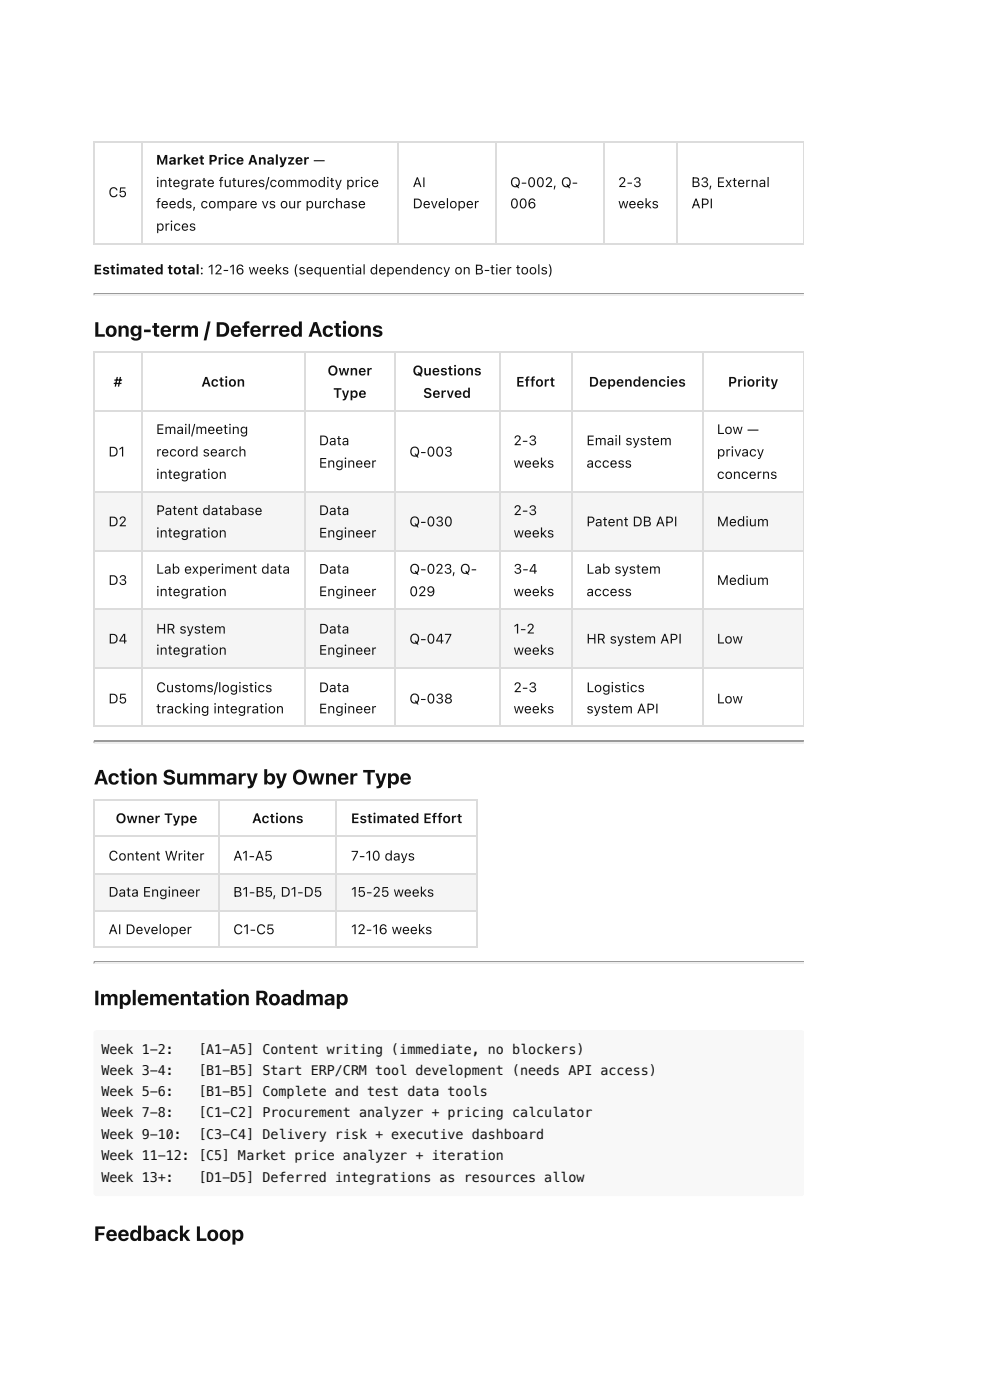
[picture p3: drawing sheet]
<svg xmlns="http://www.w3.org/2000/svg" width="210mm" height="297mm" viewBox="0 0 210 297" stroke-linecap="round" stroke-linejoin="round" font-family="sans-serif">
<defs><g id="words">
<g font-size="4.4" fill="#111">
<text x="19.8" y="71.4">Long-term / Deferred Actions</text>
<text x="19.8" y="166.4">Action Summary by Owner Type</text>
<text x="19.8" y="213.3">Implementation Roadmap</text>
<text x="19.8" y="263.3">Feedback Loop</text>
</g>
<g font-size="2.9" fill="#111">
<text x="33.1" y="34.9">Market Price Analyzer —</text>
<text x="23" y="41.8">C5</text>
<text x="33.1" y="39.7">integrate futures/commodity price</text>
<text x="87.6" y="39.7">AI</text>
<text x="108.2" y="39.7">Q-002, Q-</text>
<text x="131.1" y="39.7">2-3</text>
<text x="146.7" y="39.7">B3, External</text>
<text x="33.1" y="44.2">feeds, compare vs our purchase</text>
<text x="87.6" y="44.2">Developer</text>
<text x="108.2" y="44.2">006</text>
<text x="131.1" y="44.2">weeks</text>
<text x="146.7" y="44.2">API</text>
<text x="33.1" y="48.9">prices</text>
<text x="19.8" y="58.2">Estimated total: 12-16 weeks (sequential dependency on B-tier tools)</text>
<text x="24.1" y="82">#</text>
<text x="42.7" y="82">Action</text>
<text x="69.5" y="79.6">Owner</text>
<text x="87.5" y="79.6">Questions</text>
<text x="109.5" y="82">Effort</text>
<text x="124.9" y="82">Dependencies</text>
<text x="154.4" y="82">Priority</text>
<text x="70.7" y="84.4">Type</text>
<text x="89.8" y="84.4">Served</text>
<text x="33.1" y="92.1">Email/meeting</text>
<text x="67.7" y="94.5">Data</text>
<text x="108.9" y="94.5">2-3</text>
<text x="124.4" y="94.5">Email system</text>
<text x="152.1" y="92.1">Low —</text>
<text x="23" y="96.8">D1</text>
<text x="33.1" y="96.8">record search</text>
<text x="33.1" y="101.6">integration</text>
<text x="67.7" y="99.2">Engineer</text>
<text x="86.8" y="96.8">Q-003</text>
<text x="108.9" y="99.2">weeks</text>
<text x="124.4" y="99.2">access</text>
<text x="152.1" y="96.8">privacy</text>
<text x="152.1" y="101.6">concerns</text>
<text x="23" y="111.7">D2</text>
<text x="33.1" y="109.3">Patent database</text>
<text x="67.7" y="109.3">Data</text>
<text x="86.8" y="111.7">Q-030</text>
<text x="108.9" y="109.3">2-3</text>
<text x="124.4" y="111.7">Patent DB API</text>
<text x="152.1" y="111.7">Medium</text>
<text x="33.1" y="114">integration</text>
<text x="67.7" y="114">Engineer</text>
<text x="108.9" y="114">weeks</text>
<text x="23" y="124.1">D3</text>
<text x="33.1" y="121.7">Lab experiment data</text>
<text x="67.7" y="121.7">Data</text>
<text x="86.8" y="121.7">Q-023, Q-</text>
<text x="108.9" y="121.7">3-4</text>
<text x="124.4" y="121.7">Lab system</text>
<text x="152.1" y="124.1">Medium</text>
<text x="33.1" y="126.5">integration</text>
<text x="67.7" y="126.5">Engineer</text>
<text x="86.8" y="126.5">029</text>
<text x="108.9" y="126.5">weeks</text>
<text x="124.4" y="126.5">access</text>
<text x="23" y="136.5">D4</text>
<text x="33.1" y="134.4">HR system</text>
<text x="67.7" y="134.4">Data</text>
<text x="86.8" y="136.5">Q-047</text>
<text x="108.9" y="134.4">1-2</text>
<text x="124.4" y="136.5">HR system API</text>
<text x="152.1" y="136.5">Low</text>
<text x="33.1" y="138.9">integration</text>
<text x="67.7" y="138.9">Engineer</text>
<text x="108.9" y="138.9">weeks</text>
<text x="23" y="149.2">D5</text>
<text x="33.1" y="146.8">Customs/logistics</text>
<text x="67.7" y="146.8">Data</text>
<text x="86.8" y="149.2">Q-038</text>
<text x="108.9" y="146.8">2-3</text>
<text x="124.4" y="146.8">Logistics</text>
<text x="152.1" y="149.2">Low</text>
<text x="33.1" y="151.3">tracking integration</text>
<text x="67.7" y="151.3">Engineer</text>
<text x="108.9" y="151.3">weeks</text>
<text x="124.4" y="151.3">system API</text>
<text x="24.5" y="174.6">Owner Type</text>
<text x="53.5" y="174.6">Actions</text>
<text x="74.5" y="174.6">Estimated Effort</text>
<text x="23" y="182.6">Content Writer</text>
<text x="49.5" y="182.6">A1-A5</text>
<text x="74.5" y="182.6">7-10 days</text>
<text x="23" y="190.2">Data Engineer</text>
<text x="49.5" y="190.2">B1-B5, D1-D5</text>
<text x="74.5" y="190.2">15-25 weeks</text>
<text x="23" y="198.2">AI Developer</text>
<text x="49.5" y="198.2">C1-C5</text>
<text x="74.5" y="198.2">12-16 weeks</text>
</g>
<g font-size="2.8" fill="#111">
<text x="21.5" y="223.6">Week 1-2:</text>
<text x="42" y="223.6">[A1-A5] Content writing (immediate, no blockers)</text>
<text x="21.5" y="228.1">Week 3-4:</text>
<text x="21.5" y="232.6">Week 5-6:</text>
<text x="42" y="228.1">[B1-B5] Start ERP/CRM tool development (needs API access)</text>
<text x="42" y="232.6">[B1-B5] Complete and test data tools</text>
<text x="21.5" y="237.1">Week 7-8:</text>
<text x="42" y="237.1">[C1-C2] Procurement analyzer + pricing calculator</text>
<text x="21.5" y="241.6">Week 9-10:</text>
<text x="42" y="241.6">[C3-C4] Delivery risk + executive dashboard</text>
<text x="21.5" y="246.1">Week 11-12: [C5] Market price analyzer + iteration</text>
<text x="21.5" y="250.8">Week 13+:</text>
<text x="42" y="250.8">[D1-D5] Deferred integrations as resources allow</text>
</g>
</g></defs>
<path d="M19.8 30h150.7M20 29.9v22M30 29.9v22M84.5 29.9v22M105.2 29.9v22M128.2 29.9v22M143.5 29.9v22M19.8 51.7h150.7" fill="none" stroke="#dcdcdc" stroke-width=".26"/>
<path d="M170.5 29.9v22" fill="none" stroke="#dcdcdc" stroke-width=".21"/>
<path d="M19.8 62.3h150.7" fill="none" stroke="#9a9a9a" stroke-width=".26"/>
<path d="M19.8 62.6h150.7" fill="none" stroke="#eee" stroke-width=".26"/>
<path d="M170.5 62.2v.5h-.1z" fill="#eee"/>
<path d="M19.8 62.2h.3v.2l-.3 .3z" fill="#9a9a9a"/>
<g fill="#fff">
<path d="M20.1 74.6h10.1v12.4h-10.1z"/>
<path d="M30.2 74.6h34.4v12.4h-34.4z"/>
<path d="M64.6 74.6h19.3v12.4h-19.3z"/>
<path d="M83.9 74.6h21.9v12.4h-21.9z"/>
<path d="M105.8 74.6h15.6v12.4h-15.6z"/>
<path d="M121.4 74.6h27.6v12.4h-27.6z"/>
<path d="M149 74.6h21.5v12.4h-21.5z"/>
<path d="M20.1 87h10.1v17.2h-10.1z"/>
<path d="M30.2 87h34.4v17.2h-34.4z"/>
<path d="M64.6 87h19.3v17.2h-19.3z"/>
<path d="M83.9 87h21.9v17.2h-21.9z"/>
<path d="M105.8 87h15.6v17.2h-15.6z"/>
<path d="M121.4 87h27.6v17.2h-27.6z"/>
<path d="M149 87h21.5v17.2h-21.5z"/>
</g>
<g fill="#f5f5f5">
<path d="M20.1 104.2h10.1v12.5h-10.1z"/>
<path d="M30.2 104.2h34.4v12.5h-34.4z"/>
<path d="M64.6 104.2h19.3v12.5h-19.3z"/>
<path d="M83.9 104.2h21.9v12.5h-21.9z"/>
<path d="M105.8 104.2h15.6v12.5h-15.6z"/>
<path d="M121.4 104.2h27.6v12.5h-27.6z"/>
<path d="M149 104.2h21.5v12.5h-21.5z"/>
</g>
<g fill="#fff">
<path d="M20.1 116.7h10.1v12.7h-10.1z"/>
<path d="M30.2 116.7h34.4v12.7h-34.4z"/>
<path d="M64.6 116.7h19.3v12.7h-19.3z"/>
<path d="M83.9 116.7h21.9v12.7h-21.9z"/>
<path d="M105.8 116.7h15.6v12.7h-15.6z"/>
<path d="M121.4 116.7h27.6v12.7h-27.6z"/>
<path d="M149 116.7h21.5v12.7h-21.5z"/>
</g>
<g fill="#f5f5f5">
<path d="M20.1 129.4h10.1v12.4h-10.1z"/>
<path d="M30.2 129.4h34.4v12.4h-34.4z"/>
<path d="M64.6 129.4h19.3v12.4h-19.3z"/>
<path d="M83.9 129.4h21.9v12.4h-21.9z"/>
<path d="M105.8 129.4h15.6v12.4h-15.6z"/>
<path d="M121.4 129.4h27.6v12.4h-27.6z"/>
<path d="M149 129.4h21.5v12.4h-21.5z"/>
</g>
<g fill="#fff">
<path d="M20.1 141.8h10.1v12.5h-10.1z"/>
<path d="M30.2 141.8h34.4v12.5h-34.4z"/>
<path d="M64.6 141.8h19.3v12.5h-19.3z"/>
<path d="M83.9 141.8h21.9v12.5h-21.9z"/>
<path d="M105.8 141.8h15.6v12.5h-15.6z"/>
<path d="M121.4 141.8h27.6v12.5h-27.6z"/>
<path d="M149 141.8h21.5v12.5h-21.5z"/>
</g>
<g fill="none" stroke="#dcdcdc" stroke-width=".26">
<path d="M19.8 74.7h150.7M20 74.6v79.7M30 74.6v79.7M64.7 74.6v79.7M83.7 74.6v79.7M106 74.6v79.7M121.3 74.6v79.7M149.1 74.6v79.7M19.8 87.2h150.7M19.8 104.4h150.7M19.8 116.8h150.7M19.8 129.2h150.7"/>
<path d="M19.8 141.7h150.7M19.8 154.1h150.7"/>
</g>
<path d="M170.5 74.6v79.7" fill="none" stroke="#dcdcdc" stroke-width=".21"/>
<path d="M19.8 157.3h150.7" fill="none" stroke="#9a9a9a" stroke-width=".26"/>
<path d="M19.8 157.6h150.7" fill="none" stroke="#eee" stroke-width=".26"/>
<path d="M170.5 157.2v.5h-.1z" fill="#eee"/>
<path d="M19.8 157.2h.3v.2l-.3 .3z" fill="#9a9a9a"/>
<g fill="#fff">
<path d="M20.1 169.6h26.5v7.9h-26.5z"/>
<path d="M46.6 169.6h24.8v7.9h-24.8z"/>
<path d="M71.4 169.6h29.7v7.9h-29.7z"/>
<path d="M20.1 177.5h26.5v7.7h-26.5z"/>
<path d="M46.6 177.5h24.8v7.7h-24.8z"/>
<path d="M71.4 177.5h29.7v7.7h-29.7z"/>
</g>
<g fill="#f5f5f5">
<path d="M20.1 185.2h26.5v7.9h-26.5z"/>
<path d="M46.6 185.2h24.8v7.9h-24.8z"/>
<path d="M71.4 185.2h29.7v7.9h-29.7z"/>
</g>
<g fill="#fff">
<path d="M20.1 193.1h26.5v8h-26.5z"/>
<path d="M46.6 193.1h24.8v8h-24.8z"/>
<path d="M71.4 193.1h29.7v8h-29.7z"/>
</g>
<path d="M19.8 169.7h81.5M19.8 177.4h81.5M20 169.6v31.5M46.4 169.6v31.5M71.3 169.6v31.5M101.2 169.6v31.5M19.8 185.3h81.5M19.8 193.3h81.5M19.8 201h81.5" fill="none" stroke="#dcdcdc" stroke-width=".26"/>
<path d="M19.8 204.1h150.7" fill="none" stroke="#9a9a9a" stroke-width=".26"/>
<path d="M19.8 204.4h150.7" fill="none" stroke="#eee" stroke-width=".26"/>
<path d="M170.5 204v.5h-.1z" fill="#eee"/>
<path d="M19.8 204h.3v.3l-.3 .2z" fill="#9a9a9a"/>
<path d="M20.1 218.8l.5-.1h149.3a.58 .58 0 0 1 .6 .6v33.7a.58 .58 0 0 1-.6 .6h-149.3a.58 .58 0 0 1-.6-.6v-33.7z" fill="#f8f8f8"/>
<path d="M20.1 218.8l.5-.1h149.3a.58 .58 0 0 1 .6 .6v33.7a.58 .58 0 0 1-.6 .6h-149.3a.58 .58 0 0 1-.6-.6v-33.7z" fill="none" stroke="#f8f8f8" stroke-width=".26"/>
<use href="#words"/>
</svg>
